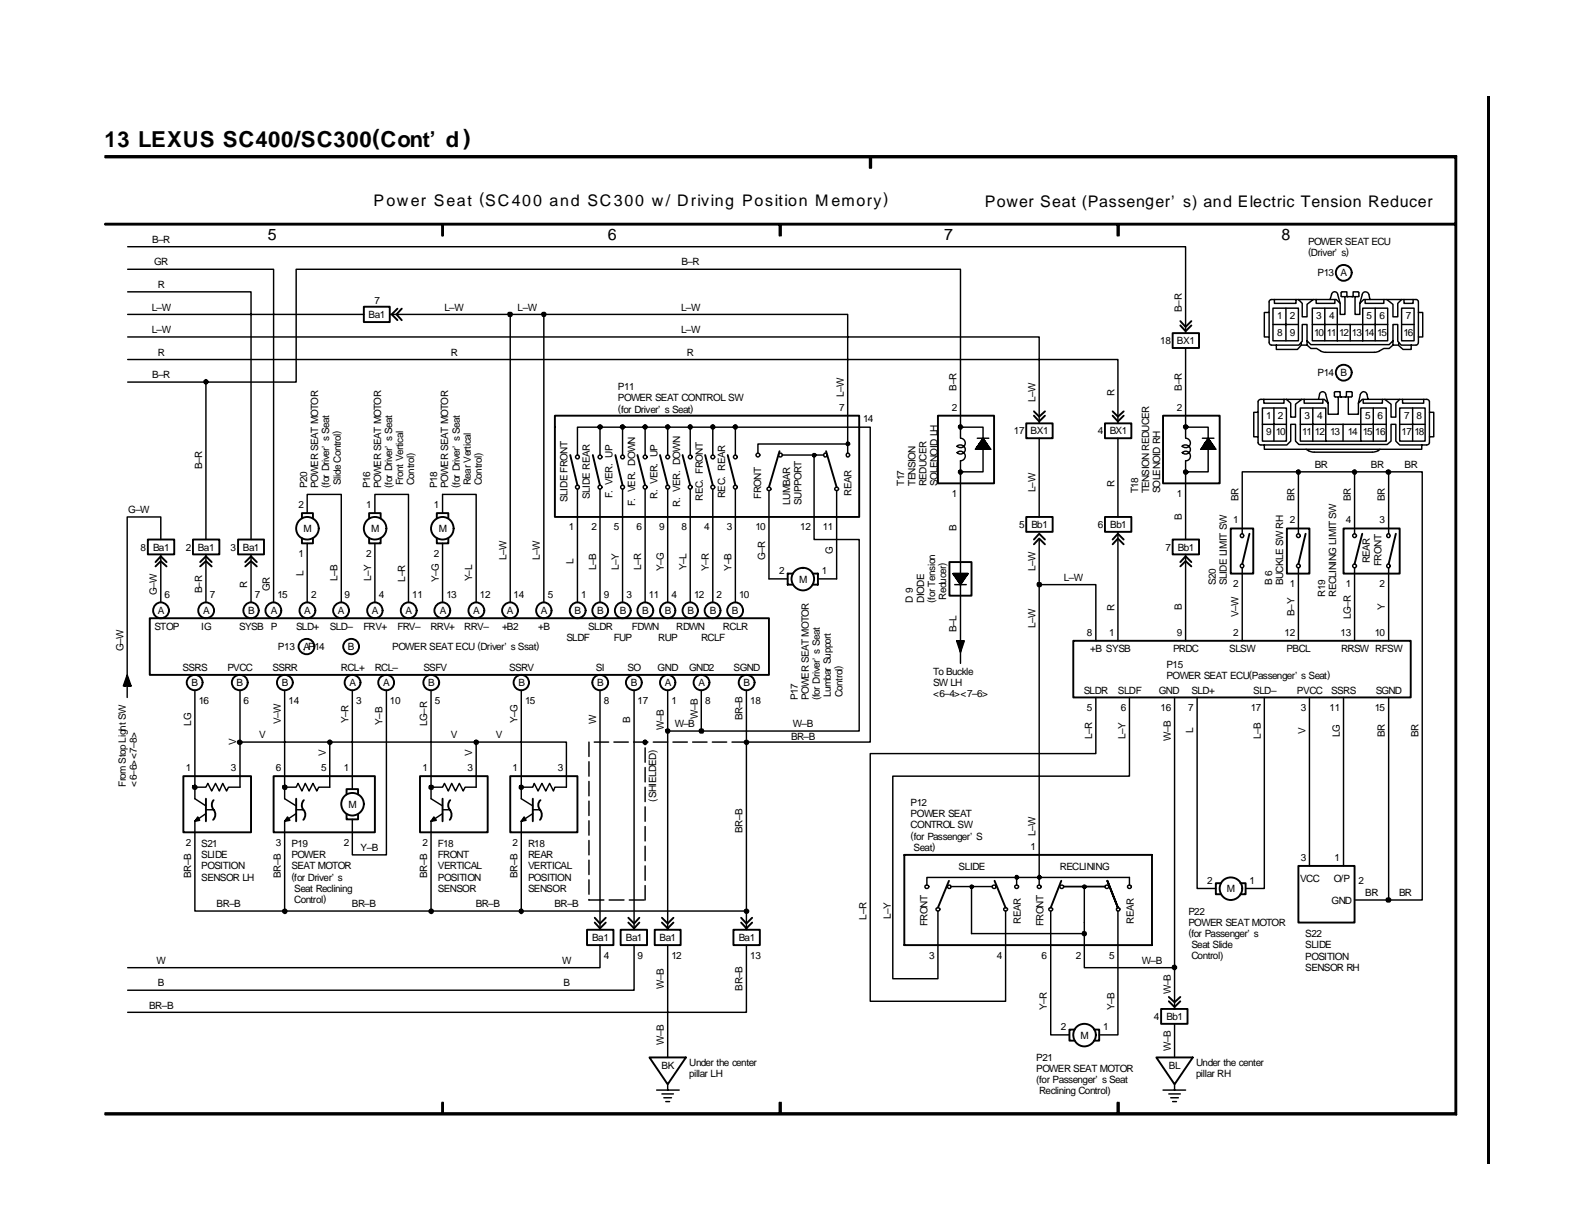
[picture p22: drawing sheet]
<svg xmlns="http://www.w3.org/2000/svg" width="279mm" height="216mm" viewBox="0 0 279 216" stroke-linecap="round" stroke-linejoin="round" font-family="sans-serif">
<defs><g id="words">
<text font-size="3.9" x="18.5" y="25.9">13 LEXUS SC400/SC300(Cont’ d )</text>
<g font-size="2.8">
<text x="65.9" y="36.3">Power Seat (SC400 and SC300 w/ Driving Position M emory)</text>
<text x="173.7" y="36.6">Power Seat (Passenger’ s) and Electric Tension Reducer</text>
<text x="47.2" y="42.2">5</text>
<text x="107.2" y="42.4">6</text>
<text x="166.5" y="42.3">7</text>
<text x="226.1" y="42.2">8</text>
</g>
<g font-size="1.8">
<text x="26.8" y="42.8">B–R</text>
<text x="27.2" y="46.8">GR</text>
<text x="120.2" y="46.8">B–R</text>
<text x="230.7" y="43.2">POWER SEAT ECU</text>
<text x="230.7" y="45">(Driver’ s)</text>
<text x="27.9" y="50.8">R</text>
<text x="66" y="53.6">7</text>
<text x="232.4" y="48.8">P13 A</text>
<text x="26.8" y="58.8">L–W</text>
<text x="26.8" y="54.8">L–W</text>
<text x="65" y="56.1">Ba1</text>
<text x="78.4" y="54.8">L–W</text>
<text x="91.3" y="54.8">L–W</text>
<text x="120.1" y="58.8">L–W</text>
<text x="120.1" y="54.8">L–W</text>
<text x="208.4" y="55" transform="rotate(-90 208.4 55)">B–R</text>
<text x="225.3" y="56.3">1</text>
<text x="225.3" y="59.2">8 9</text>
<text x="227.5" y="56.3">2</text>
<text x="231.8" y="59.2">10 11 12 13 14 15</text>
<text x="232.2" y="56.3">3</text>
<text x="234.4" y="56.3">4</text>
<text x="241" y="56.3">5</text>
<text x="243.3" y="56.3">6</text>
<text x="247.6" y="59.2">16</text>
<text x="248" y="56.3">7</text>
<text x="27.9" y="62.7">R</text>
<text x="79.5" y="62.7">R</text>
<text x="121.2" y="62.7">R</text>
<text x="204.6" y="60.7">18 BX1</text>
<text x="26.8" y="66.7">B–R</text>
<text x="109" y="68.8">P11</text>
<text x="109" y="70.8">POWER SEAT CONTROL SW</text>
<text x="148.8" y="70" transform="rotate(-90 148.8 70)">L–W</text>
<text x="168.7" y="68.9" transform="rotate(-90 168.7 68.9)">B–R</text>
<text x="182.6" y="71" transform="rotate(-90 182.6 71)">L–W</text>
<text x="196.6" y="69.9" transform="rotate(-90 196.6 69.9)">R</text>
<text x="208.4" y="68.9" transform="rotate(-90 208.4 68.9)">B–R</text>
<text x="232.4" y="66.4">P14 B</text>
<text x="109" y="72.6">(for Driver’ s Seat)</text>
<text x="148" y="72.5">7</text>
<text x="152.2" y="74.4">14</text>
<text x="167.9" y="72.5">2</text>
<text x="178.8" y="76.6">17 BX1</text>
<text x="193.6" y="76.6">4 BX1</text>
<text x="207.6" y="72.5">2</text>
<text x="223.4" y="73.9">1 2</text>
<text x="223.4" y="76.8">9 10</text>
<text x="229.7" y="76.8">11 12 13</text>
<text x="230.1" y="73.9">3 4</text>
<text x="237.7" y="76.8">14 15 16</text>
<text x="240.8" y="73.9">5 6</text>
<text x="247.2" y="76.8">17 18</text>
<text x="247.6" y="73.9">7 8</text>
<text x="35.6" y="82.8" transform="rotate(-90 35.6 82.8)">B–R</text>
<text x="231.9" y="82.5">BR</text>
<text x="241.8" y="82.5">BR</text>
<text x="247.7" y="82.5">BR</text>
<text x="52.7" y="89.7">2</text>
<text x="54.2" y="86.1" transform="rotate(-90 54.2 86.1)">P20</text>
<text x="56.1" y="86.1" transform="rotate(-90 56.1 86.1)">POWER SEAT MOTOR</text>
<text x="58" y="86.1" transform="rotate(-90 58 86.1)">(for Driver’ s Seat</text>
<text x="60.1" y="85.6" transform="rotate(-90 60.1 85.6)">Slide Control)</text>
<text x="64.6" y="89.7">1</text>
<text x="65.3" y="86.1" transform="rotate(-90 65.3 86.1)">P16</text>
<text x="67.2" y="86.1" transform="rotate(-90 67.2 86.1)">POWER SEAT MOTOR</text>
<text x="69.1" y="86.1" transform="rotate(-90 69.1 86.1)">(for Driver’ s Seat</text>
<text x="71.1" y="85.6" transform="rotate(-90 71.1 85.6)">Front Vertical</text>
<text x="73.1" y="85.6" transform="rotate(-90 73.1 85.6)">Control)</text>
<text x="76.5" y="89.7">1</text>
<text x="77.1" y="86.1" transform="rotate(-90 77.1 86.1)">P18</text>
<text x="79.1" y="86.1" transform="rotate(-90 79.1 86.1)">POWER SEAT MOTOR</text>
<text x="80.9" y="86.1" transform="rotate(-90 80.9 86.1)">(for Driver’ s Seat</text>
<text x="83.1" y="85.6" transform="rotate(-90 83.1 85.6)">Rear Vertical</text>
<text x="85" y="85.6" transform="rotate(-90 85 85.6)">Control)</text>
<text x="100.1" y="88.5" transform="rotate(-90 100.1 88.5)">SLIDE FRONT</text>
<text x="104.1" y="88" transform="rotate(-90 104.1 88)">SLIDE REAR</text>
<text x="108" y="87.9" transform="rotate(-90 108 87.9)">F. VER. UP</text>
<text x="112" y="89.3" transform="rotate(-90 112 89.3)">F. VER. DOWN</text>
<text x="116" y="88" transform="rotate(-90 116 88)">R. VER. UP</text>
<text x="120" y="89.4" transform="rotate(-90 120 89.4)">R. VER. DOWN</text>
<text x="124" y="88.3" transform="rotate(-90 124 88.3)">REC. FRONT</text>
<text x="127.9" y="87.8" transform="rotate(-90 127.9 87.8)">REC. REAR</text>
<text x="134.3" y="88" transform="rotate(-90 134.3 88)">FRONT</text>
<text x="139.4" y="89.1" transform="rotate(-90 139.4 89.1)">LUMBAR</text>
<text x="141.4" y="89.1" transform="rotate(-90 141.4 89.1)">SUPPORT</text>
<text x="150.2" y="87.5" transform="rotate(-90 150.2 87.5)">REAR</text>
<text x="159.5" y="85.8" transform="rotate(-90 159.5 85.8)">T17</text>
<text x="161.5" y="85.8" transform="rotate(-90 161.5 85.8)">TENSION</text>
<text x="163.4" y="85.8" transform="rotate(-90 163.4 85.8)">REDUCER</text>
<text x="165.4" y="85.8" transform="rotate(-90 165.4 85.8)">SOLENOID LH</text>
<text x="167.9" y="87.6">1</text>
<text x="182.6" y="86.9" transform="rotate(-90 182.6 86.9)">L–W</text>
<text x="196.6" y="85.9" transform="rotate(-90 196.6 85.9)">R</text>
<text x="200.7" y="87" transform="rotate(-90 200.7 87)">T18</text>
<text x="202.7" y="87" transform="rotate(-90 202.7 87)">TENSION REDUCER</text>
<text x="204.6" y="87" transform="rotate(-90 204.6 87)">SOLENOID RH</text>
<text x="207.6" y="87.6">1</text>
<text x="218.4" y="88.3" transform="rotate(-90 218.4 88.3)">BR</text>
<text x="228.3" y="88.3" transform="rotate(-90 228.3 88.3)">BR</text>
<text x="238.3" y="88.3" transform="rotate(-90 238.3 88.3)">BR</text>
<text x="244.3" y="88.3" transform="rotate(-90 244.3 88.3)">BR</text>
<text x="22.6" y="90.5">G–W</text>
<text x="53.5" y="93.8">M</text>
<text x="65.4" y="93.8">M</text>
<text x="77.4" y="93.8">M</text>
<text x="100.3" y="93.6">1</text>
<text x="104.3" y="93.6">2</text>
<text x="108.3" y="93.6">5</text>
<text x="112.3" y="93.6">6</text>
<text x="116.2" y="93.6">9</text>
<text x="120.2" y="93.6">8</text>
<text x="124.2" y="93.6">4</text>
<text x="128.2" y="93.6">3</text>
<text x="133.3" y="93.6">10</text>
<text x="141.1" y="93.6">12</text>
<text x="145.1" y="93.6">11</text>
<text x="168.7" y="93.7" transform="rotate(-90 168.7 93.7)">B</text>
<text x="179.7" y="93.2">5 Bb1</text>
<text x="193.6" y="93.2">6 Bb1</text>
<text x="208.4" y="91.8" transform="rotate(-90 208.4 91.8)">B</text>
<text x="217.5" y="92.3">1</text>
<text x="227.5" y="92.3">2</text>
<text x="237.4" y="92.3">4</text>
<text x="243.3" y="92.3">3</text>
<text x="24.8" y="97.1">8 Ba1</text>
<text x="32.8" y="97.1">2 Ba1</text>
<text x="40.6" y="97.1">3 Ba1</text>
<text x="52.7" y="98.2">1</text>
<text x="53.5" y="101.6" transform="rotate(-90 53.5 101.6)">L</text>
<text x="64.6" y="98.2">2</text>
<text x="76.5" y="98.2">2</text>
<text x="89.3" y="98.8" transform="rotate(-90 89.3 98.8)">L–W</text>
<text x="95.2" y="98.8" transform="rotate(-90 95.2 98.8)">L–W</text>
<text x="101.2" y="99.6" transform="rotate(-90 101.2 99.6)">L</text>
<text x="105.2" y="100.6" transform="rotate(-90 105.2 100.6)">L–B</text>
<text x="109.1" y="100.6" transform="rotate(-90 109.1 100.6)">L–Y</text>
<text x="113.1" y="100.6" transform="rotate(-90 113.1 100.6)">L–R</text>
<text x="117.1" y="100.8" transform="rotate(-90 117.1 100.8)">Y–G</text>
<text x="121.1" y="100.6" transform="rotate(-90 121.1 100.6)">Y–L</text>
<text x="125.1" y="100.7" transform="rotate(-90 125.1 100.7)">Y–R</text>
<text x="129" y="100.7" transform="rotate(-90 129 100.7)">Y–B</text>
<text x="135" y="98.8" transform="rotate(-90 135 98.8)">G–R</text>
<text x="137.4" y="101.3">2</text>
<text x="144.9" y="101.3">1</text>
<text x="146.9" y="97.8" transform="rotate(-90 146.9 97.8)">G</text>
<text x="182.6" y="100.8" transform="rotate(-90 182.6 100.8)">L–W</text>
<text x="205.6" y="97.1">7 Bb1</text>
<text x="241.6" y="99.3" transform="rotate(-90 241.6 99.3)">REAR</text>
<text x="243.7" y="99.8" transform="rotate(-90 243.7 99.8)">FRONT</text>
<text x="27.7" y="104.9" transform="rotate(-90 27.7 104.9)">G–W</text>
<text x="29" y="105.4">6</text>
<text x="35.6" y="104.6" transform="rotate(-90 35.6 104.6)">B–R</text>
<text x="37" y="105.4">7</text>
<text x="43.6" y="103.7" transform="rotate(-90 43.6 103.7)">R</text>
<text x="45" y="105.4">7</text>
<text x="47.6" y="104.3" transform="rotate(-90 47.6 104.3)">GR</text>
<text x="48.9" y="105.4">15</text>
<text x="54.9" y="105.4">2</text>
<text x="59.5" y="102.5" transform="rotate(-90 59.5 102.5)">L–B</text>
<text x="60.8" y="105.4">9</text>
<text x="65.4" y="102.5" transform="rotate(-90 65.4 102.5)">L–Y</text>
<text x="66.8" y="105.4">4</text>
<text x="71.5" y="102.6" transform="rotate(-90 71.5 102.6)">L–R</text>
<text x="72.7" y="105.4">11</text>
<text x="77.4" y="102.7" transform="rotate(-90 77.4 102.7)">Y–G</text>
<text x="78.7" y="105.4">13</text>
<text x="83.3" y="102.5" transform="rotate(-90 83.3 102.5)">Y–L</text>
<text x="84.7" y="105.4">12</text>
<text x="90.6" y="105.4">14</text>
<text x="96.6" y="105.4">5</text>
<text x="102.5" y="105.4">1</text>
<text x="106.5" y="105.4">9</text>
<text x="110.5" y="105.4">3</text>
<text x="114.5" y="105.4">11</text>
<text x="118.4" y="105.4">4</text>
<text x="122.4" y="105.4">12</text>
<text x="126.4" y="105.4">2</text>
<text x="130.4" y="105.4">10</text>
<text x="141" y="102.8">M</text>
<text x="161" y="106.3" transform="rotate(-90 161 106.3)">D 9</text>
<text x="163" y="106.3" transform="rotate(-90 163 106.3)">DIODE</text>
<text x="164.8" y="106.3" transform="rotate(-90 164.8 106.3)">(for Tension</text>
<text x="166.9" y="105.8" transform="rotate(-90 166.9 105.8)">Reducer)</text>
<text x="187.6" y="102.4">L–W</text>
<text x="196.6" y="107.7" transform="rotate(-90 196.6 107.7)">R</text>
<text x="208.4" y="107.6" transform="rotate(-90 208.4 107.6)">B</text>
<text x="214.5" y="103.2" transform="rotate(-90 214.5 103.2)">S20</text>
<text x="216.4" y="103.2" transform="rotate(-90 216.4 103.2)">SLIDE LIMIT SW</text>
<text x="217.5" y="103.5">2</text>
<text x="224.4" y="103.2" transform="rotate(-90 224.4 103.2)">B 6</text>
<text x="226.3" y="103.2" transform="rotate(-90 226.3 103.2)">BUCKLE SWRH</text>
<text x="227.5" y="103.5">1</text>
<text x="233.8" y="105.2" transform="rotate(-90 233.8 105.2)">R19</text>
<text x="235.7" y="105.2" transform="rotate(-90 235.7 105.2)">RECLINING LIMIT SW</text>
<text x="237.4" y="103.5">1</text>
<text x="243.3" y="103.5">2</text>
<text x="244.3" y="107.6" transform="rotate(-90 244.3 107.6)">Y</text>
<text x="27.3" y="111.1">STOP</text>
<text x="27.9" y="108.4">A</text>
<text x="35.5" y="111.1">IG</text>
<text x="35.8" y="108.4">A</text>
<text x="42.2" y="111.1">SYSB P</text>
<text x="43.8" y="108.4">B</text>
<text x="47.8" y="108.4">A</text>
<text x="52.2" y="111.1">SLD+</text>
<text x="53.7" y="108.4">A</text>
<text x="58.2" y="111.1">SLD–</text>
<text x="59.6" y="108.4">A</text>
<text x="64.1" y="111.1">FRV+</text>
<text x="65.6" y="108.4">A</text>
<text x="70.1" y="111.1">FRV–</text>
<text x="71.5" y="108.4">A</text>
<text x="75.9" y="111.1">RRV+</text>
<text x="77.6" y="108.4">A</text>
<text x="81.9" y="111.1">RRV–</text>
<text x="83.5" y="108.4">A</text>
<text x="88.6" y="111.1">+B2</text>
<text x="89.4" y="108.4">A</text>
<text x="94.9" y="111.1">+B</text>
<text x="95.4" y="108.4">A</text>
<text x="99.9" y="113">SLDF</text>
<text x="101.3" y="108.4">B</text>
<text x="103.7" y="111.1">SLDR</text>
<text x="105.3" y="108.4">B</text>
<text x="108.3" y="113">FUP</text>
<text x="109.3" y="108.4">B</text>
<text x="111.4" y="111.1">FDWN</text>
<text x="113.3" y="108.4">B</text>
<text x="116.1" y="113">RUP</text>
<text x="117.3" y="108.4">B</text>
<text x="119.3" y="111.1">RDWN</text>
<text x="121.2" y="108.4">B</text>
<text x="123.7" y="113">RCLF</text>
<text x="125.2" y="108.4">B</text>
<text x="127.5" y="111.1">RCLR</text>
<text x="129.1" y="108.4">B</text>
<text x="168.7" y="111.5" transform="rotate(-90 168.7 111.5)">B–L</text>
<text x="182.6" y="110.7" transform="rotate(-90 182.6 110.7)">L–W</text>
<text x="191.7" y="112.2">8</text>
<text x="195.7" y="112.2">1</text>
<text x="207.6" y="112.2">9</text>
<text x="217.5" y="112.2">2</text>
<text x="218.4" y="108.8" transform="rotate(-90 218.4 108.8)">V–W</text>
<text x="226.6" y="112.2">12</text>
<text x="228.3" y="108.6" transform="rotate(-90 228.3 108.6)">B–Y</text>
<text x="236.5" y="112.2">13</text>
<text x="238.3" y="109.1" transform="rotate(-90 238.3 109.1)">LG–R</text>
<text x="242.5" y="112.2">10</text>
<text x="21.8" y="114.9" transform="rotate(-90 21.8 114.9)">G–W</text>
<text x="32.2" y="118.4">SSRS</text>
<text x="40.1" y="118.4">PVCC</text>
<text x="48.1" y="118.4">SSRR</text>
<text x="49" y="114.7">P13</text>
<text x="53.4" y="114.7">, P14</text>
<text x="53.5" y="114.7">A</text>
<text x="60.1" y="118.4">RCL+</text>
<text x="61.4" y="114.7">B</text>
<text x="66.1" y="118.4">RCL–</text>
<text x="69.2" y="114.7">POWER SEAT ECU (Driver’ s Ssat)</text>
<text x="74.7" y="118.4">SSFV</text>
<text x="89.8" y="118.4">SSRV</text>
<text x="105.1" y="118.4">SI</text>
<text x="110.7" y="118.4">SO</text>
<text x="116" y="118.4">GND</text>
<text x="121.6" y="118.4">GND2</text>
<text x="129.4" y="118.4">SGND</text>
<text x="164.6" y="119">To Buckle</text>
<text x="192.3" y="115.1">+B SYSB</text>
<text x="205.7" y="117.8">P15</text>
<text x="205.7" y="119.7">POWER SEAT ECU(Passenger’ s Seat)</text>
<text x="206.9" y="115.1">PRDC</text>
<text x="216.8" y="115.1">SLSW</text>
<text x="226.9" y="115.1">PBCL</text>
<text x="236.6" y="115.1">RRSW RFSW</text>
<text x="33.8" y="121.1">B</text>
<text x="35.1" y="124.2">16</text>
<text x="41.7" y="121.1">B</text>
<text x="42.9" y="124.2">6</text>
<text x="49.7" y="121.1">B</text>
<text x="50.9" y="124.2">14</text>
<text x="61.6" y="121.1">A</text>
<text x="62.8" y="124.2">3</text>
<text x="67.6" y="121.1">A</text>
<text x="68.7" y="124.2">10</text>
<text x="75.5" y="121.1">B</text>
<text x="76.7" y="124.2">5</text>
<text x="91.4" y="121.1">B</text>
<text x="92.6" y="124.2">15</text>
<text x="105.3" y="121.1">B</text>
<text x="106.5" y="124.2">8</text>
<text x="111.3" y="121.1">B</text>
<text x="112.4" y="124.2">17</text>
<text x="117.3" y="121.1">A</text>
<text x="118.4" y="124.2">1</text>
<text x="123.2" y="121.1">A</text>
<text x="124.4" y="124.2">8</text>
<text x="131.1" y="121.1">B</text>
<text x="132.3" y="124.2">18</text>
<text x="140.7" y="123.5" transform="rotate(-90 140.7 123.5)">P17</text>
<text x="142.7" y="123.5" transform="rotate(-90 142.7 123.5)">POWER SEAT MOTOR</text>
<text x="144.5" y="123.5" transform="rotate(-90 144.5 123.5)">(for Driver’ s Seat</text>
<text x="146.6" y="123" transform="rotate(-90 146.6 123)">Lumbar Support</text>
<text x="148.6" y="123" transform="rotate(-90 148.6 123)">Control)</text>
<text x="164.6" y="121">SW LH</text>
<text x="164.6" y="122.9">&lt;6–4&gt;&lt;7–6&gt;</text>
<text x="191.2" y="122.3">SLDR</text>
<text x="191.7" y="125.4">5</text>
<text x="197.2" y="122.3">SLDF</text>
<text x="197.7" y="125.4">6</text>
<text x="204.4" y="122.3">GND</text>
<text x="204.7" y="125.4">16</text>
<text x="209.5" y="125.4">7</text>
<text x="210.1" y="122.3">SLD+</text>
<text x="220.6" y="125.4">17</text>
<text x="221.1" y="122.3">SLD–</text>
<text x="228.8" y="122.3">PVCC</text>
<text x="229.4" y="125.4">3</text>
<text x="234.5" y="125.4">11</text>
<text x="234.8" y="122.3">SSRS</text>
<text x="242.5" y="125.4">15</text>
<text x="242.7" y="122.3">SGND</text>
<text x="33.7" y="128" transform="rotate(-90 33.7 128)">LG</text>
<text x="41.7" y="131.5" transform="rotate(-90 41.7 131.5)">V</text>
<text x="45.7" y="130.2">V</text>
<text x="49.5" y="127.7" transform="rotate(-90 49.5 127.7)">V–W</text>
<text x="61.5" y="127.5" transform="rotate(-90 61.5 127.5)">Y–R</text>
<text x="67.5" y="127.8" transform="rotate(-90 67.5 127.8)">Y–B</text>
<text x="75.4" y="128" transform="rotate(-90 75.4 128)">LG–R</text>
<text x="79.5" y="130.2">V</text>
<text x="87.5" y="130.2">V</text>
<text x="91.3" y="127.6" transform="rotate(-90 91.3 127.6)">Y–G</text>
<text x="105.2" y="127.7" transform="rotate(-90 105.2 127.7)">W</text>
<text x="111.2" y="127.5" transform="rotate(-90 111.2 127.5)">B</text>
<text x="117.1" y="128.7" transform="rotate(-90 117.1 128.7)">W–B</text>
<text x="119" y="128.3">W–B</text>
<text x="123.1" y="126.7" transform="rotate(-90 123.1 126.7)">W–B</text>
<text x="131" y="127.1" transform="rotate(-90 131 127.1)">BR–B</text>
<text x="139.5" y="130.6">BR–B</text>
<text x="139.9" y="128.3">W–B</text>
<text x="192.6" y="130.4" transform="rotate(-90 192.6 130.4)">L–R</text>
<text x="198.5" y="130.4" transform="rotate(-90 198.5 130.4)">L–Y</text>
<text x="206.5" y="130.6" transform="rotate(-90 206.5 130.6)">W–B</text>
<text x="210.5" y="129.4" transform="rotate(-90 210.5 129.4)">L</text>
<text x="222.4" y="130.4" transform="rotate(-90 222.4 130.4)">L–B</text>
<text x="230.3" y="129.5" transform="rotate(-90 230.3 129.5)">V</text>
<text x="236.3" y="130" transform="rotate(-90 236.3 130)">LG</text>
<text x="244.3" y="130" transform="rotate(-90 244.3 130)">BR</text>
<text x="250.2" y="130" transform="rotate(-90 250.2 130)">BR</text>
<text x="32.8" y="136">1</text>
<text x="40.7" y="136">3</text>
<text x="48.7" y="136">6</text>
<text x="56.6" y="136">5</text>
<text x="57.5" y="133.4" transform="rotate(-90 57.5 133.4)">V</text>
<text x="60.6" y="136">1</text>
<text x="74.5" y="136">1</text>
<text x="82.5" y="136">3</text>
<text x="83.3" y="133.4" transform="rotate(-90 83.3 133.4)">V</text>
<text x="90.4" y="136">1</text>
<text x="98.4" y="136">3</text>
<text x="22.2" y="138.9" transform="rotate(-90 22.2 138.9)">From Stop Light SW</text>
<text x="24.1" y="138.9" transform="rotate(-90 24.1 138.9)">&lt;6–6&gt;&lt;7–8&gt;</text>
<text x="61.5" y="142.5">M</text>
<text x="115.7" y="141.4" transform="rotate(-90 115.7 141.4)">(SHIELDED)</text>
<text x="160.6" y="142.2">P12</text>
<text x="32.8" y="149.2">2</text>
<text x="35.5" y="149.4">S21</text>
<text x="48.7" y="149.2">3</text>
<text x="51.4" y="149.4">P19</text>
<text x="60.6" y="149.2">2</text>
<text x="74.5" y="149.2">2</text>
<text x="77.2" y="149.4">F18</text>
<text x="90.4" y="149.2">2</text>
<text x="93.1" y="149.4">R18</text>
<text x="131" y="146.9" transform="rotate(-90 131 146.9)">BR–B</text>
<text x="160.6" y="144.1">POWER SEAT</text>
<text x="160.6" y="146">CONTROL SW</text>
<text x="160.6" y="147.9">(for Passenger’ S</text>
<text x="181.8" y="149.9">1</text>
<text x="182.6" y="147.5" transform="rotate(-90 182.6 147.5)">L–W</text>
<text x="33.7" y="154.9" transform="rotate(-90 33.7 154.9)">BR–B</text>
<text x="35.5" y="151.4">SLIDE</text>
<text x="35.5" y="153.3">POSITION</text>
<text x="35.5" y="155.4">SENSOR LH</text>
<text x="49.5" y="154.9" transform="rotate(-90 49.5 154.9)">BR–B</text>
<text x="51.4" y="151.4">POWER</text>
<text x="51.4" y="153.3">SEAT MOTOR</text>
<text x="51.4" y="155.2">(for Driver’ s</text>
<text x="63.6" y="150.1">Y–B</text>
<text x="75.4" y="154.9" transform="rotate(-90 75.4 154.9)">BR–B</text>
<text x="77.2" y="151.4">FRONT</text>
<text x="77.2" y="153.3">VERTICAL</text>
<text x="77.2" y="155.4">POSITION</text>
<text x="91.3" y="154.9" transform="rotate(-90 91.3 154.9)">BR–B</text>
<text x="93.1" y="151.4">REAR</text>
<text x="93.1" y="153.3">VERTICAL</text>
<text x="93.1" y="155.4">POSITION</text>
<text x="161.1" y="150">Seat)</text>
<text x="169.1" y="153.5">SLIDE</text>
<text x="186.9" y="153.5">RECLINING</text>
<text x="212.9" y="155.9">2</text>
<text x="220.4" y="155.9">1</text>
<text x="229.4" y="155.5">VCC</text>
<text x="229.4" y="151.9">3</text>
<text x="235.3" y="155.5">O/P</text>
<text x="235.4" y="151.9">1</text>
<text x="239.6" y="155.9">2</text>
<text x="38.2" y="160">BR–B</text>
<text x="51.9" y="157.3">Seat Reclining</text>
<text x="51.9" y="159.3">Control)</text>
<text x="62.1" y="160">BR–B</text>
<text x="77.2" y="157.3">SENSOR</text>
<text x="83.9" y="160">BR–B</text>
<text x="93.1" y="157.3">SENSOR</text>
<text x="97.8" y="160">BR–B</text>
<text x="209.6" y="161.4">P22</text>
<text x="216.4" y="157.4">M</text>
<text x="234.9" y="159.5">GND</text>
<text x="240.8" y="158.1">BR</text>
<text x="246.8" y="158.1">BR</text>
<text x="104.5" y="166">Ba1</text>
<text x="110.4" y="166">Ba1</text>
<text x="116.3" y="166">Ba1</text>
<text x="130.3" y="166">Ba1</text>
<text x="152.8" y="162.2" transform="rotate(-90 152.8 162.2)">L–R</text>
<text x="157.1" y="162.1" transform="rotate(-90 157.1 162.1)">L–Y</text>
<text x="163.6" y="163.4" transform="rotate(-90 163.6 163.4)">FRONT</text>
<text x="180.1" y="162.9" transform="rotate(-90 180.1 162.9)">REAR</text>
<text x="184.1" y="163.4" transform="rotate(-90 184.1 163.4)">FRONT</text>
<text x="200" y="162.9" transform="rotate(-90 200 162.9)">REAR</text>
<text x="209.6" y="163.3">POWER SEAT MOTOR</text>
<text x="209.6" y="165.2">(for Passenger’ s</text>
<text x="210.1" y="167.2">Seat Slide</text>
<text x="230.2" y="165.4">S22</text>
<text x="230.2" y="167.3">SLIDE</text>
<text x="27.6" y="170">W</text>
<text x="27.9" y="174">B</text>
<text x="99.1" y="170">W</text>
<text x="99.4" y="174">B</text>
<text x="106.5" y="169.1">4</text>
<text x="112.4" y="169.1">9</text>
<text x="118.4" y="169.1">12</text>
<text x="132.3" y="169.1">13</text>
<text x="163.9" y="169.1">3</text>
<text x="175.9" y="169.1">4</text>
<text x="183.7" y="169.1">6</text>
<text x="189.7" y="169.1">2</text>
<text x="195.7" y="169.1">5</text>
<text x="201.4" y="170">W–B</text>
<text x="210.1" y="169.2">Control)</text>
<text x="230.2" y="169.2">POSITION</text>
<text x="230.2" y="171.2">SENSOR RH</text>
<text x="26.3" y="178">BR–B</text>
<text x="117.1" y="174.4" transform="rotate(-90 117.1 174.4)">W–B</text>
<text x="131" y="174.8" transform="rotate(-90 131 174.8)">BR–B</text>
<text x="184.7" y="178.1" transform="rotate(-90 184.7 178.1)">Y–R</text>
<text x="196.6" y="178.1" transform="rotate(-90 196.6 178.1)">Y–B</text>
<text x="203.5" y="179.9">4 Bb1</text>
<text x="206.5" y="175.3" transform="rotate(-90 206.5 175.3)">W–B</text>
<text x="117.1" y="184.3" transform="rotate(-90 117.1 184.3)">W–B</text>
<text x="187.1" y="181.7">2</text>
<text x="190.6" y="183.2">M</text>
<text x="194.6" y="181.7">1</text>
<text x="206.5" y="185.3" transform="rotate(-90 206.5 185.3)">W–B</text>
<text x="116.7" y="188.6">BK</text>
<text x="121.6" y="188">Under the center</text>
<text x="121.6" y="190">pillar LH</text>
<text x="182.8" y="187.2">P21</text>
<text x="182.8" y="189.1">POWER SEAT MOTOR</text>
<text x="182.8" y="191">(for Passenger’ s Seat</text>
<text x="206.2" y="188.6">BL</text>
<text x="211" y="188">Under the center</text>
<text x="211" y="190">pillar RH</text>
<text x="183.3" y="193">Reclining Control)</text>
</g>
</g></defs>
<path d="M262.4 17h.5v188.3h-.5z" fill-rule="evenodd" fill="#000"/>
<path d="M259.2 21.9v178.5" fill="none" stroke="#fff" stroke-width=".18"/>
<g fill="none" stroke="#000" stroke-width=".34">
<path d="M18.5 27.8h238.2v168.5h-238.2M18.5 27.5h238.4v169.1h-238.4M18.5 39.6h238.2M18.5 39.5h238.2M78 39.6v2M78.1 39.6v2M137.5 39.6v2M137.8 39.6v2M153.4 27.8v1.8M153.7 27.8v1.8M197.1 39.6v2M197.4 39.6v2"/>
<path d="M64.2 54.1h4.5v2.7h-4.5zM70.1 54.4l-1 1.1 1 1M70.9 54.4l-1 1.1 1 1M206.8 58.8h4.7v2.6h-4.7zM208.2 57.4l.9 1 1-1M208.2 56.6l.9 1.1 1-1.1M97.9 73.3h53.7v17.9h-53.7zM137.5 79.6l-1.9 6.3M145.7 79.6l1.9 6.3M165.4 73.3h9.9v12h-9.9zM181 74.7h4.7v2.6h-4.7zM182.4 73.3l.9 1 1-1"/>
<path d="M182.4 72.6l.9 .9 1-.9M194.9 74.7h4.7v2.6h-4.7zM196.3 73.3l.9 1 1-1M196.3 72.6l.9 .9 1-.9M205.1 73.3h10v12h-10zM26.1 95.2h4.6v2.6h-4.6zM27.4 99.1l1-1 1 1M27.4 99.9l1-.9 1 .9M34 95.2h4.7v2.6h-4.7zM35.3 99.1l1-1 1 1M35.3 99.9l1-.9 1 .9M42 95.2h4.6v2.6h-4.6z"/>
<path d="M43.3 99.1l1-1 1 1M43.3 99.9l1-.9 1 .9M53.3 91.4v-.9h1.9v.9M53.3 94.9v.9h1.9v-.9M65.1 91.4v-.9h2v.9M65.1 94.9v.9h2v-.9M77 91.4v-.9h2.1v.9M77 94.9v.9h2.1v-.9M100.6 80.3l1.3 5.3M104.6 80.3l1.2 5.3M108.5 80.3l1.3 5.3M112.4 80.3l1.4 5.3"/>
<path d="M116.4 80.3l1.4 5.3M120.4 80.3l1.4 5.3M124.4 80.3l1.3 5.3M128.4 80.3l1.3 5.3M167.5 99.1h3.9v6h-3.9zM181 91.2h4.7v2.6h-4.7zM182.4 95.2l.9-1.1 1 1.1M182.4 96l.9-1 1 1M194.9 91.2h4.7v2.6h-4.7zM196.3 95.2l.9-1.1 1 1.1M196.3 96l.9-1 1 1M206.8 95.2h4.7v2.6h-4.7z"/>
<path d="M208.2 99.1l.9-1 1 1M208.2 99.9l.9-.9 1 .9M217.1 93.2h4v8h-4zM220.4 94.1l-1.3 5.4M227 93.2h4v8h-4zM230.3 94.1l-1.3 5.4M237 93.2h9.9v8h-9.9zM240.3 94.1l-1.4 5.4M246.2 94.1l-1.3 5.4M26.4 109.1h109.2v9.9h-109.2zM139.9 101.2h-1v1.9h1M143.3 101.2h1v1.9h-1"/>
<path d="M189.3 113h59.5v10h-59.5zM32.3 136.9h12v9.9h-12zM48.3 136.9h17.8v9.9h-17.8zM74.1 136.9h11.9v9.9h-11.9zM90 136.9h11.9v9.9h-11.9zM36.3 140.9v4M37.7 141.1a1.48 1.48 0 0 0 .2 2.1 1.31 1.31 0 0 1-.3 1.4M52.2 140.9v4M53.6 141.1a1.4 1.4 0 0 0 .1 2.1 1.37 1.37 0 0 1-.2 1.4M61.1 140.1v-.9h2.1v.9M61.1 143.6v.9h2.1v-.9M78.1 140.9v4"/>
<path d="M79.4 141.1a1.44 1.44 0 0 0 .1 2.1 1.41 1.41 0 0 1-.2 1.4M94 140.9v4M95.3 141.1a1.38 1.38 0 0 0 .2 2.1 1.41 1.41 0 0 1-.3 1.4M159.5 150.8h43.7v15.9h-43.7zM167.4 155.4l-2 4.7M175.4 155.4l2 4.7M187.2 155.4l-1.9 4.7M195.3 155.4l1.9 4.7M215.4 155.8h-.9v1.9h.9M218.8 155.8h.9v1.9h-.9M229 152.7h9.9v10h-9.9zM103.5 164h4.7v2.7h-4.7z"/>
<path d="M104.9 162.7l.9 1 1-1M104.9 161.9l.9 1 1-1M109.5 164h4.6v2.7h-4.6zM110.8 162.7l1 1 1-1M110.8 161.9l1 1 1-1M115.5 164h4.6v2.7h-4.6zM116.8 162.7l1 1 1-1M116.8 161.9l1 1 1-1M129.4 164h4.6v2.7h-4.6zM130.7 162.7l1 1 1-1M130.7 161.9l1 1 1-1M204.8 178h4.7v2.6h-4.7z"/>
<path d="M206.2 176.6l1 1 1-1M206.2 175.9l1 .9 1-.9M78 194.5v1.8M78.1 194.5v1.8M114.6 186.5h6.4l-3.2 4.8zM137.5 194.5v1.8M137.8 194.5v1.8M189.6 181.6h-1v2h1M193 181.6h.9v2h-.9M197.1 194.5v1.8M197.4 194.5v1.8M204 186.5h6.4l-3.2 4.8z"/>
<circle cx="237" cy="48.1" r="1.4"/>
<circle cx="237" cy="65.7" r="1.4"/>
<circle cx="54.2" cy="93.2" r="2"/>
<circle cx="66.2" cy="93.2" r="2"/>
<circle cx="78" cy="93.2" r="1.98"/>
<circle cx="28.4" cy="107.7" r="1.41"/>
<circle cx="36.4" cy="107.7" r="1.41"/>
<circle cx="44.3" cy="107.7" r="1.38"/>
<circle cx="48.2" cy="107.7" r="1.39"/>
<circle cx="54.1" cy="114.1" r="1.37"/>
<circle cx="54.2" cy="107.7" r="1.41"/>
<circle cx="60.2" cy="107.7" r="1.39"/>
<circle cx="62" cy="114.1" r="1.37"/>
<circle cx="66.1" cy="107.7" r="1.38"/>
<circle cx="72.1" cy="107.7" r="1.41"/>
<circle cx="78" cy="107.7" r="1.39"/>
<circle cx="84" cy="107.7" r="1.41"/>
<circle cx="90" cy="107.7" r="1.39"/>
<circle cx="95.9" cy="107.7" r="1.38"/>
<circle cx="101.9" cy="107.7" r="1.41"/>
<circle cx="105.9" cy="107.7" r="1.41"/>
<circle cx="109.8" cy="107.7" r="1.41"/>
<circle cx="113.8" cy="107.7" r="1.41"/>
<circle cx="117.7" cy="107.7" r="1.38"/>
<circle cx="121.7" cy="107.7" r="1.38"/>
<circle cx="125.7" cy="107.7" r="1.39"/>
<circle cx="129.7" cy="107.7" r="1.39"/>
<circle cx="141.6" cy="102.1" r="1.98"/>
<circle cx="34.4" cy="120.4" r="1.37"/>
<circle cx="42.3" cy="120.4" r="1.38"/>
<circle cx="50.3" cy="120.4" r="1.39"/>
<circle cx="62.2" cy="120.4" r="1.39"/>
<circle cx="68.1" cy="120.4" r="1.38"/>
<circle cx="76.1" cy="120.4" r="1.39"/>
<circle cx="91.9" cy="120.4" r="1.36"/>
<circle cx="105.9" cy="120.4" r="1.39"/>
<circle cx="111.8" cy="120.4" r="1.37"/>
<circle cx="117.8" cy="120.4" r="1.36"/>
<circle cx="123.8" cy="120.4" r="1.39"/>
<circle cx="131.7" cy="120.4" r="1.39"/>
<circle cx="62.2" cy="141.8" r="2"/>
<circle cx="217.1" cy="156.7" r="2"/>
<circle cx="191.3" cy="182.6" r="2"/>
</g>
<g fill="none" stroke="#000" stroke-width=".25">
<path d="M22.5 47.5h25.8v58.8M22.5 51.5h21.8v43.7M22.5 59.4h160.8v15.3M22.5 43.5h186.6v15.3M22.5 55.5h41.7M68.7 55.5h80.8v24.4M89.7 55.2l-.1 .3 .1 .3h.5l.1-.5-.1-.2-.5 .1 .1 .4 .4-.1-.1-.2h-.3l.2 .2v50.8M95.7 55.2l-.1 .3 .2 .3 .4-.1 .1-.4-.2-.2-.4 .1 .1 .4 .3-.1v-.2h-.3l.1 51M223.9 55.1v4.3M224.5 54.4h4.5v5.7h-4.5zM224.5 57.2h4.5M224.8 52.8v.7h3.8v-.7"/>
<path d="M226.8 54.4v5.7M229 52.8l.7 .7v2.4h.8v-2.2l1.1-.9M231.5 57.2h13.3M232.2 52.8v.7h3.3v-.7M233.7 54.4v5.7M234.6 52.8h1.1l.7 .7M237.2 52.3h1.8M237.7 52.3l-.1-.1v-.7h-1v.8h.6v3.2h-.8a5.7 5.7 0 0 0-.6-3.9 .56 .56 0 0 0-.9 .4l-.3 .8-10.5 .1-.2 .4v1.8h-.9v4.3h.9v1.2l.4 .3h.8v.7h3.8l.6-.7h1l.7 .6h1a2.47 2.47 0 0 0 1.6 .6h8.6a2.85 2.85 0 0 0 1.7-.6h.9l.7-.6h.9l.9 .7h1.4v-.7l1.1-.1 .2-.4v-1h.8v-4.3h-.8v-1.8l-.2-.4-8.4-.1-.1-.8a.6 .6 0 0 0-.6-.5 .6 .6 0 0 0-.6 .5l-.4 1.5M238.2 57.2v2.9M238.5 52.3l.2-.1v-.7h.9v.8h-.6v3.2h.9v-2M240.8 52.8v.7h3.3v-.7M241.6 52.8h-1.1l-.6 .7"/>
<path d="M242.6 54.4v5.7M244.6 52.8l1.1 .9v2.2h.8v-2.4l.7-.7M247.2 54.4h2.2v5.7h-2.2zM247.2 57.2h2.2M247.6 52.8v.7h1.7v-.7M250.2 55.1v4.3M22.5 63.4h174.7v11.3M22.5 67.4h13.8v27.8M36.1 67.1l-.1 .4 .2 .2 .5-.2v-.3l-.5-.2-.1 .1 .1 .5 .3-.1-.1-.4-.2 .1 .1 .2h15.9v-19.9h117.2v29.7M105.6 75.1l-.1 .1a.43 .43 0 0 0 .4 .5 .36 .36 0 0 0 .3-.5 .36 .36 0 0 0-.6-.1l.1 .4 .4-.1-.2-.3h-.2l.1 5.2M109.6 75.1l-.1 .3 .2 .3h.2l.3-.3-.3-.5-.3 .2 .1 .4 .4-.1-.2-.3h-.2l.1 5.2M113.5 75.1v.3l.2 .3 .4-.3v-.2l-.2-.3-.4 .2 .2 .4 .3-.1v-.2l-.3-.1 .1 5.2"/>
<path d="M117.5 75.1l-.1 .3 .3 .3 .4-.3v-.2l-.2-.3-.4 .2 .2 .4 .2-.1v-.2l-.2-.1 .1 5.2M121.5 75.1l-.1 .3 .3 .3 .4-.3v-.2l-.3-.3-.3 .2 .2 .4 .2-.1v-.2l-.2-.1 .1 5.2M125.5 75.1l-.1 .3 .2 .3 .5-.3v-.2l-.3-.3-.3 .2 .1 .4 .3-.1v-.2l-.3-.1 .1 5.2M129.5 75.1l-.1 .3 .2 .3 .4-.3v-.2l-.2-.3-.3 .2 .1 .4 .3-.1v-.2l-.3-.1 .1 5.2M149.4 78.1h.3v.3h-.3zM149.5 78.3h-15.8v1.6M149.6 78.1v.4M169.2 75.1l-.1 .3 .2 .3 .5-.3v-.2l-.5-.3-.1 .2 .1 .4 .3-.1v-.2l-.3-.1 .1 .3h4v7.8h-4l-.1-.1h.3v.3l-.2 .1a.4 .4 0 0 1-.1-.6l.5 .2v.3l-.3 .3-.4-.3 .1-.3M169.4 77.3a.82 .82 0 0 1 .8 1.2 .82 .82 0 0 1-1.4 .2 .84 .84 0 0 1 1.2 0 .84 .84 0 0 1 0 1.1 .84 .84 0 0 1-1.2 0 .84 .84 0 0 1 1.4 .3 .84 .84 0 0 1-.8 1.2v35.7M172.4 77.3h2M173.4 77.3l1.4 1.9h-2.8l1.4-1.9-.1 .1 .2 .1-.3 .1h.4l-.5 .1h.6l-.6 .1 .6 .1-.7 .1h.8l-.9 .1h1l-1.1 .1 1.2 .1h-1.3l1.4 .1-1.5 .1 1.6 .1-1.6 .1h1.6h-1.7l1.8 .1-1.9 .1h2l-2.1 .1 2.3 .1-2.4 .1h2.5h-2.6h2.7M183.3 77.3v13.9"/>
<path d="M197.2 77.3v13.9M208.9 75.1l-.1 .3 .2 .3a.38 .38 0 0 0 .5-.5 .38 .38 0 0 0-.6-.1l.1 .4 .4-.1-.2-.3h-.2l.1 .3h4v7.8h-4l-.1-.1 .4 .1-.2 .3-.2-.2-.1-.2 .1-.2a.4 .4 0 0 1 .6 .4 .4 .4 0 0 1-.6 .4l-.2-.3 .1-.3M209.1 77.3a.82 .82 0 0 1 .8 1.2 .82 .82 0 0 1-1.4 .2 .84 .84 0 0 1 1.2 0 .84 .84 0 0 1 0 1.1 .84 .84 0 0 1-1.2 0 .84 .84 0 0 1 1.4 .3 .84 .84 0 0 1-.8 1.2v13.9M209.1 61.4v15.8M212.1 77.3h2M213.1 77.3l1.4 1.9h-2.7l1.3-1.9 .1 .2-.2 .1h.3l-.4 .1h.5l-.5 .1 .5 .1-.7 .1h.8l-.9 .1h1l-1.1 .1 1.2 .1h-1.3l1.5 .1-1.6 .1 1.7 .1-1.7 .1h1.7h-1.8l1.9 .1-2 .1h2.1l-2.2 .1 2.3 .1-2.4 .1h2.5h-2.6h2.7M221.9 72.7v4.3M222.7 72h4.2v5.8h-4.2zM222.7 74.8h4.2M222.9 70.4v.7h3.6v-.7M223 78.5h4l.7-.7v-3h.8v3l.6 .6h15.6l.7-.6v-3h.8v3l.7 .7h3.9M224.7 72v5.8"/>
<path d="M225.1 60.9h4l.6-.7v-3h.8v3.7M226.9 70.4l.8 .7v2.5h.8v-2.3l1.1-.9M229.4 74.8h15.1M229.5 60.4v.5M230 70.4v.7h3.3v-.7M230.4 79.2h13M230.5 60.1l.7 .7h13.8l.7-.7M231.6 72v5.8M232.6 70.4h1l.7 .7M233.8 77.8v-5.8h-4.4v5.8h15.1v-5.8h-4.5v5.8M235.9 60.1v-5.7h-4.4v5.7h13.3v-5.7h-4.4v5.7M236.1 70h1.7"/>
<path d="M236.6 70l-.2-.2v-.7h-1v.9h.7v3.1h-1.8v-2l-.5-1.5a.55 .55 0 0 0-.5-.5 .55 .55 0 0 0-.6 .5l-.1 .8h-10.2l-.4 .2-.1 2.1h-.8v4.3h.8l.1 1.3 .4 .2h.6v.7h7.4l.6 .4 .8 .2h10.3l.7-.2 .6-.4h7.4v-.7h.8l.5-.2v-1.3h.8v-4.3h-.8v-2.1l-.5-.2h-10.3l-.2-.8a.6 .6 0 0 0-.6-.5 .6 .6 0 0 0-.6 .5l-.3 1.5v2h-1.8v-3.1h.7v-.9h-1v.7l-.2 .2M236.9 74.8v3M240.5 70.4v.7h3.3v-.7M241.3 70.4h-1l-.7 .7M242.2 72v5.8M244.3 70.4l1.1 .9v2.3h.8v-2.5l.7-.7M245.7 60.9v-3.7h.8v3l.6 .7h1.8M246.7 60.4v.5M246.9 72h4.5v5.8h-4.5zM246.9 74.8h4.5M247.4 70.4v.7h3.7v-.7M249.2 72v5.8"/>
<path d="M252.1 72.7v4.3M28.4 95.2v-4h-6v31.8M28.4 97.8v8.5M36.3 97.8v8.5M44.3 97.8v8.5M54.2 90.5v-3.3h6v19.1M54.2 95.8v10.5M66.1 90.5v-3.3h6v19.1M66.1 95.8v10.5M78.1 90.5v-3.3h5.9v19.1M78.1 95.8v10.5M101.9 80.3v-4.9h51.6v55.5h-21.8l-.1-.2 .3 .2-.2 .2-.2-.1-.1-.3a.35 .35 0 0 1 .5 0 .35 .35 0 0 1 .1 .4 .35 .35 0 0 1-.5 .1l-.2-.1 .1-.4"/>
<path d="M101.9 86.3v20M105.8 86.3v20M109.8 86.3v20M113.8 86.3v20M117.8 86.3v20M121.8 86.3v20M125.7 86.3v20M129.7 86.3v20M135.6 86.5v15.6h3.3M138 80.3h7.3M143.4 80.1h.4v.2v.2h-.4l-.1-.2zM143.5 80.1v.4"/>
<path d="M143.6 80.3v14.9h8v33.7h-27.9v-7.1M143.7 80.1v.4M147.6 86.5v15.6h-3.3M183.3 95.2v60.9M197.2 93.8v19.2M209.1 97.8v15.2M219.1 94.1v-10.9h9.9v10.9M228.8 83.1l-.1 .3 .4 .3 .3-.3v-.3l-.5-.2a.4 .4 0 0 0 .1 .6l.2-.1v-.3h-.3l.1 .1h21.9v75.5h-12M238.7 83.1l-.1 .3 .2 .3 .5-.3v-.3l-.3-.2-.3 .2 .1 .2 .2 .2 .2-.3-.4-.1 .1 11M244.6 83.1h-.1a.43 .43 0 0 0 .4 .6l.4-.3a.43 .43 0 0 0-.4-.5l-.3 .2 .1 .2 .2 .2 .2-.3-.3-.1 .1 .1v10.9M168.4 103.1h2M168.7 113h1.4l-.7 2.1-.7-2.1h.2l.5 1.6 .5-1.6-.5 1.2-.3-1.2 .3 .8 .3-.8"/>
<path d="M170.8 101.2h-2.7h2.6l-2.5 .1h2.4l-2.3 .1h2.2l-2.1 .1 1.9 .1-1.8 .1 1.8 .1h-1.7l1.6 .1h-1.5l1.4 .1-1.4 .1h1.3l-1.2 .1 1.1 .1-1 .1h.9h-.8l.8 .1-.7 .1 .6 .1h-.5l.4 .1-.4 .1 .3 .1-.1 .1-1.3-1.9h2.7l-1.4 1.9M183 102.9v.3l.1 .3 .5-.1 .1-.3-.1-.2-.5-.1-.1 .1 .2 .4 .4-.2-.1-.1h-.3l.1 .1h10v9.9M219.1 100.2v12.8M229 100.2v12.8M238.9 100.2v12.8M244.9 100.2v12.8M22.2 121l.2-.8 .4 .8-.4-1.1-.5 1.1 .5-1.5 .5 1.5h.2l-.7-2-.6 2h1.3M34.4 121.8v19.1l1.9 1.3M42 130.7l-.1 .1a.43 .43 0 0 0 .4 .5l.4-.2a.43 .43 0 0 0-.5-.5l-.2 .1 .1 .3 .2 .1 .2-.2-.3-.2 .1 .2h57.6v8h-2l-.3 .6-.7-1.3-.6 1.3-.7-1.3-.7 1.3-.7-1.3-.2 .7h-2.1v-.2l.2 .1v.2l-.2 .1-.2-.5h.5l.1 .4-.2 .2h-.3l-.2-.2 .1-.4M42.3 121.8v17.1h-2l-.3 .6-.7-1.3-.6 1.3-.7-1.3-.7 1.3-.6-1.3-.4 .7h-1.9l-.1-.2 .2 .2-.1 .2-.3-.2-.1-.3a.39 .39 0 0 1 .6 0 .39 .39 0 0 1-.1 .6l-.5-.1v-.5M50.2 121.8v19.1l2 1.3M57.9 130.7l-.1 .4 .3 .2a.38 .38 0 0 0 .5-.2 .38 .38 0 0 0-.2-.5 .38 .38 0 0 0-.5 .1l.1 .3 .3 .1 .1-.2-.3-.2 .1 8.2h-2l-.3 .6-.7-1.3-.7 1.3-.7-1.3-.5 1.3-.7-1.3-.4 .7h-2l-.1-.2 .4 .2-.2 .2-.3-.2v-.3a.39 .39 0 0 1 .5 0 .39 .39 0 0 1 0 .6h-.5l-.1-.2 .1-.4"/>
<path d="M62.1 121.8v17.4M68.2 121.8v29h-6.1v-6.3M76 121.8v19.1l2.1 1.3M83.7 130.7v.4l.2 .2a.38 .38 0 0 0 .5-.2 .38 .38 0 0 0-.2-.5 .38 .38 0 0 0-.5 .1l.1 .3 .3 .1 .1-.2-.3-.2 .1 8.2h-2l-.3 .6-.7-1.3-.7 1.3-.6-1.3-.6 1.3-.7-1.3-.3 .7h-2.1l-.1-.2 .4 .2-.2 .2-.2-.2-.1-.3a.39 .39 0 0 1 .6 0 .39 .39 0 0 1-.1 .6h-.4l-.2-.2 .1-.4M91.9 121.8v19.1l2.1 1.3M105.8 121.8v42.2M111.8 121.8v42.2M113.5 130.7v.4l.4 .2 .2-.2v-.3l-.2-.2-.4 .1 .1 .3 .3 .1 .1-.3-.3-.1 .1 .2M117.5 128.7v.5l.4 .1 .2-.5-.2-.2h-.3l-.1 .1 .2 .4 .2-.1v-.2h-.2l.1 .1h5.9l-.1-.1h.3l.1 .1-.2 .2-.3-.1-.1-.3 .6-.1 .1 .3-.1 .4-.6-.1v-.5M117.8 121.8v42.2M131.7 121.8v42.2M193.3 123v9.9h-39.8v43.7h23.9v-15.9"/>
<path d="M199.2 123v13.9h-41.7v35.7h7.9v-11.9M207.2 123v55M211.2 123v33.7h3.3M223 123v33.7h-3.3M231 123v29.7M237 123v29.7M244.9 123v35.7l-.1-.1h.2l.1 .1-.3 .2-.2-.4 .5-.1 .2 .2-.1 .4-.5 .1-.2-.3 .1-.3M34.4 144.9v15.8h97.3l-.1-.2h.1l.2 .2-.1 .2h-.2l-.2-.4a.35 .35 0 0 1 .5 0 .35 .35 0 0 1 .1 .4 .35 .35 0 0 1-.5 .1l-.2-.1 .1-.4M34.8 144.5l.1-.1-.3 .2h.4l-.1-.2-.5 .5 .8-.2-.3-.6-.5 .8M36.3 142.8h1.4M36.3 143.5l-1.9 1.4M50.2 144.9v15.8l-.1-.2 .4 .2-.1 .2h-.3l-.1-.4a.35 .35 0 0 1 .4 0 .35 .35 0 0 1 .1 .4 .35 .35 0 0 1-.5 .1l-.1-.1 .1-.4"/>
<path d="M50.6 144.5h.2l-.1-.1-.2 .2h.4l-.2-.2-.5 .5 .9-.2-.4-.6-.5 .8M52.2 142.8h1.3M52.2 143.5l-2 1.4M76 144.9v15.8l-.1-.2 .4 .2-.1 .2h-.3l-.1-.4a.39 .39 0 0 1 .6 0 .39 .39 0 0 1-.2 .6 .39 .39 0 0 1-.5-.2l.1-.4M76.5 144.5h.1l-.1-.1-.1 .2h.3l-.2-.2-.5 .5 1-.2-.5-.6-.5 .8M78.1 142.8h1.2M78.1 143.5l-2.1 1.4M91.9 144.9v15.8v-.2l.2 .1v.3l-.2 .1a.4 .4 0 0 1 0-.6l.4 .2v.3l-.3 .2-.4-.2 .1-.4M92.4 144.5h.1v-.1l-.3 .2h.4l-.1-.2-.6 .5 .9-.2-.3-.6-.6 .8M94 142.8h1.2M94 143.5l-2.1 1.4M163.5 156.1v-1.3h35.7v1.3"/>
<path d="M167.7 156.4h7.3M171.2 156.3h.4v.2l-.4 .1zM171.4 156.2v8.5h19.9l-.1-.2h.1v.4l-.2-.1-.1-.4 .3-.1 .3 .3v.2l-.2 .2h-.3l-.2-.2 .1-.4M171.4 156.2v.4M179.2 154.6h.3v.3l-.2 .1-.1-.1zM179.3 154.5v1.6M179.4 154.5v.4M183.2 154.6h.3v.3l-.2 .1-.1-.1zM183.2 154.5v.4M183.4 154.5v.4M187.6 156.4h7.3M191.1 156.3h.4v.2l-.4 .1-.1-.2z"/>
<path d="M191.2 156.2v.4M191.3 156.4v14.3h15.9v-.3l.1 .1v.3l-.1 .1-.4-.5 .5-.1 .2 .2v.3l-.4 .2-.3-.3v-.3M191.3 156.2v.4M105.8 166.7v4h-83.3M111.8 166.7v8h-89.3M117.8 166.7v19.8M131.7 166.7v11.9h-109.2M185.3 160.7v21.8h3.3M197.2 160.7v21.8h-3.3M115.8 192.3h4M116.8 193h2M117.1 193.6h1.3"/>
<path d="M117.4 194.3h.7M117.8 191.3v1M205.1 192.3h4M206.2 193h2M206.5 193.6h1.4M206.8 194.3h.7M207.2 180.6v5.9M207.2 191.3v1"/>
<circle cx="149.6" cy="78.3" r=".31"/>
<circle cx="101.9" cy="85.9" r=".34"/>
<circle cx="101.9" cy="80.6" r=".33"/>
<circle cx="105.8" cy="85.9" r=".34"/>
<circle cx="105.8" cy="80.6" r=".33"/>
<circle cx="109.8" cy="85.9" r=".34"/>
<circle cx="109.8" cy="80.6" r=".33"/>
<circle cx="113.8" cy="85.9" r=".34"/>
<circle cx="113.8" cy="80.6" r=".33"/>
<circle cx="117.8" cy="85.9" r=".34"/>
<circle cx="117.8" cy="80.6" r=".33"/>
<circle cx="121.8" cy="85.9" r=".34"/>
<circle cx="121.8" cy="80.6" r=".33"/>
<circle cx="125.7" cy="85.9" r=".34"/>
<circle cx="125.7" cy="80.6" r=".33"/>
<circle cx="129.7" cy="85.9" r=".34"/>
<circle cx="129.7" cy="80.6" r=".33"/>
<circle cx="133.7" cy="80.3" r=".33"/>
<circle cx="135.7" cy="86.2" r=".32"/>
<circle cx="137.7" cy="80.3" r=".35"/>
<circle cx="143.6" cy="80.3" r=".31"/>
<circle cx="145.6" cy="80.3" r=".33"/>
<circle cx="147.6" cy="86.2" r=".32"/>
<circle cx="149.5" cy="80.3" r=".33"/>
<circle cx="219.1" cy="99.8" r=".32"/>
<circle cx="219.1" cy="94.5" r=".32"/>
<circle cx="229" cy="99.8" r=".33"/>
<circle cx="229" cy="94.5" r=".33"/>
<circle cx="238.9" cy="99.8" r=".33"/>
<circle cx="238.9" cy="94.5" r=".33"/>
<circle cx="244.9" cy="99.8" r=".32"/>
<circle cx="244.9" cy="94.5" r=".32"/>
<circle cx="163.5" cy="156.4" r=".34"/>
<circle cx="167.4" cy="156.4" r=".31"/>
<circle cx="171.4" cy="156.4" r=".29"/>
<circle cx="175.4" cy="156.4" r=".32"/>
<circle cx="179.3" cy="156.4" r=".32"/>
<circle cx="179.4" cy="154.7" r=".31"/>
<circle cx="183.3" cy="156.4" r=".32"/>
<circle cx="183.3" cy="154.7" r=".31"/>
<circle cx="187.3" cy="156.4" r=".32"/>
<circle cx="191.3" cy="156.4" r=".3"/>
<circle cx="195.3" cy="156.4" r=".32"/>
<circle cx="199.2" cy="156.4" r=".32"/>
<circle cx="165.5" cy="160.4" r=".32"/>
<circle cx="177.4" cy="160.4" r=".32"/>
<circle cx="185.4" cy="160.4" r=".32"/>
<circle cx="197.2" cy="160.4" r=".31"/>
</g>
<path d="M131.7 130.9h-27.8v27.8M113.8 158.7v-27.8" fill="none" stroke="#000" stroke-width=".25" stroke-dasharray="2.5 .9"/>
<path d="M103.9 158.7h9.9" fill="none" stroke="#000" stroke-width=".25" stroke-dasharray="2.6 .9"/>
<use href="#words"/>
</svg>
